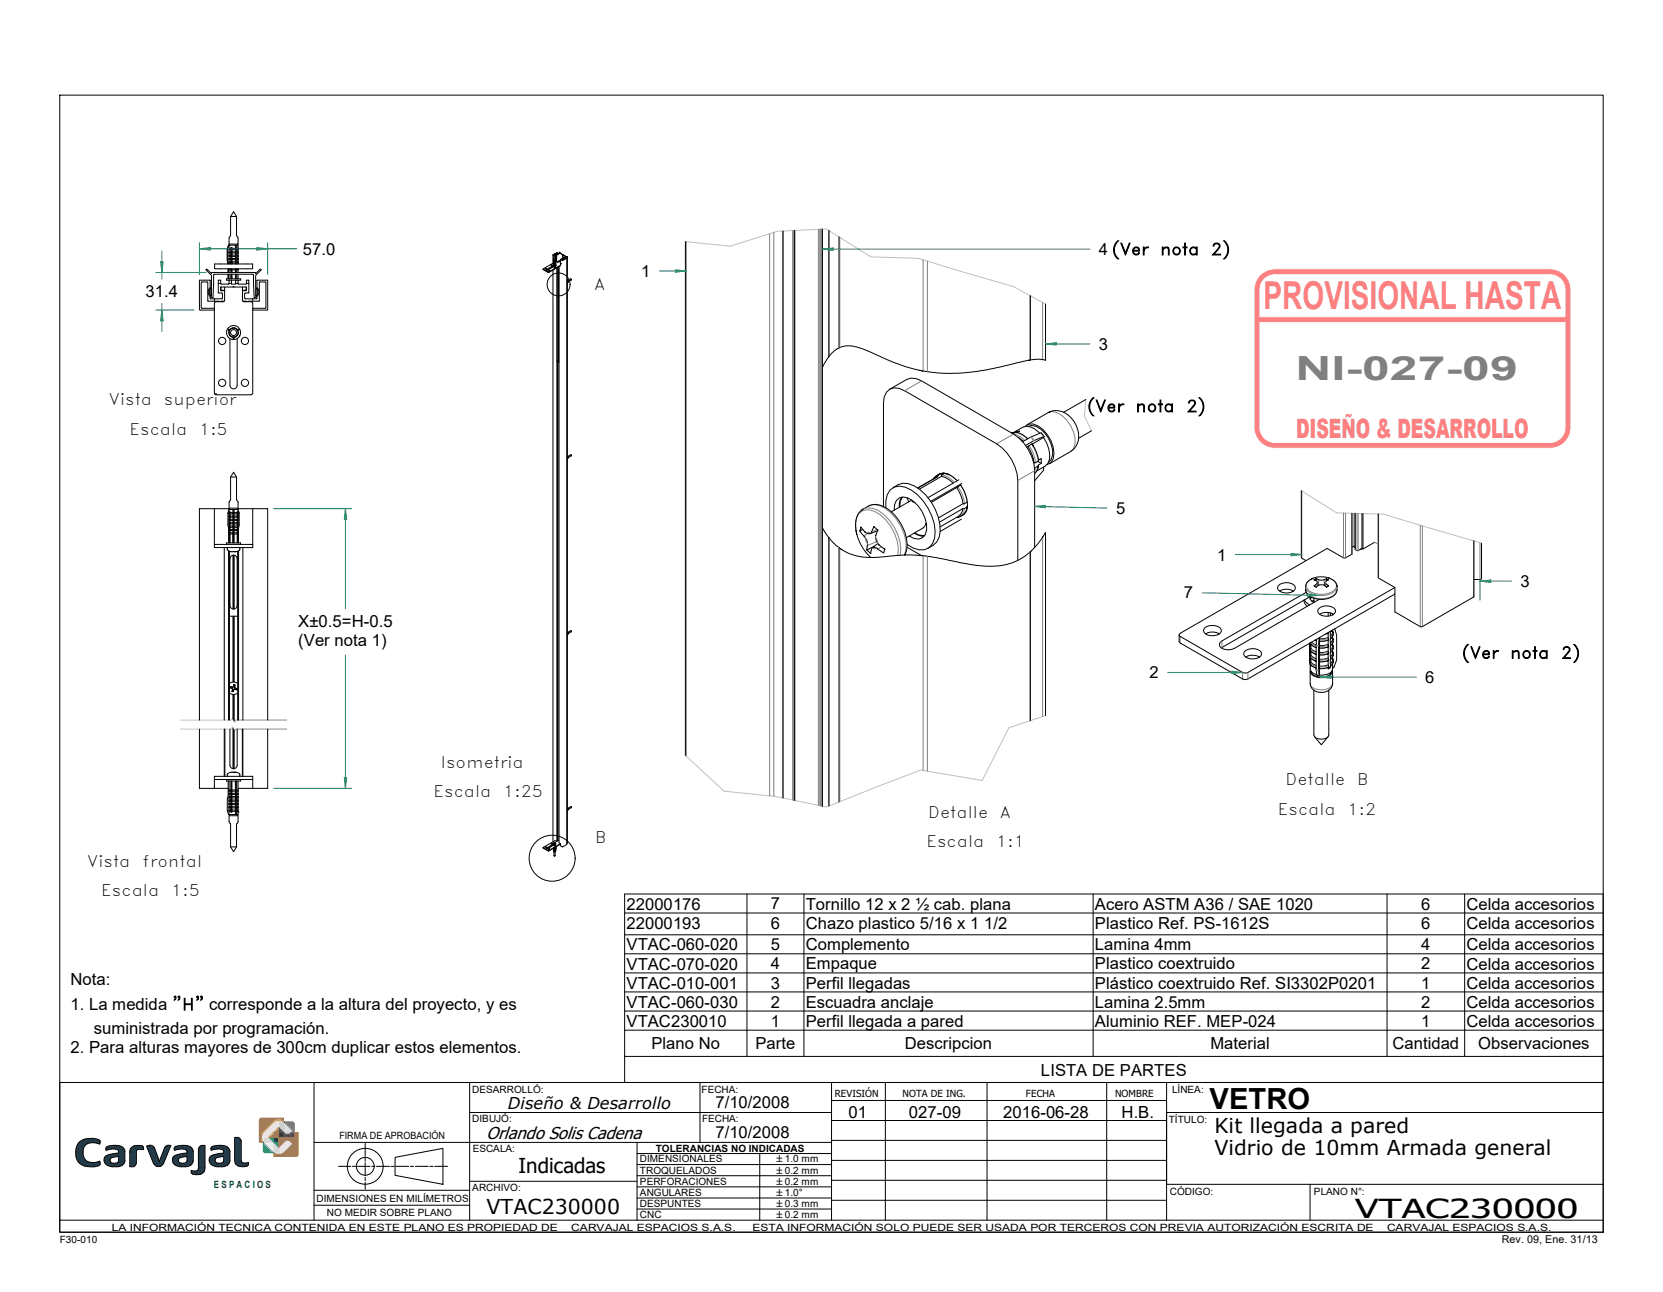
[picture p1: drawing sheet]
<svg xmlns="http://www.w3.org/2000/svg" width="278mm" height="216mm" viewBox="0 0 278 216" stroke-linecap="round" stroke-linejoin="round" font-family="sans-serif">
<defs><g id="words">
<text font-size="6.4" fill="#ff8080" x="211.2" y="51.7">PROVISIONAL HASTA</text>
<text font-size="5.6" fill="#808080" x="216.5" y="63.5">NI-027-09</text>
<text font-size="4.9" x="202.2" y="185.3">VETRO</text>
<text font-size="4.5" fill="#ff8080" x="216.7" y="73.3">DISEÑO &amp; DESARROLLO</text>
<text font-size="4.4" x="226.5" y="203.5">VTAC230000</text>
<g font-size="3.4">
<text x="203" y="189.3">Kit llegada a pared</text>
<text x="86.7" y="196">Indicadas</text>
<text x="203" y="193">Vidrio de 10mm Armada general</text>
<text x="81.3" y="202.9">VTAC230000</text>
</g>
<text font-size="2.9" x="81.3" y="190.3">Orlando Solis Cadena</text>
<g font-size="2.8">
<text x="50.6" y="42.6">57.0</text>
<text x="107.2" y="46.3">1</text>
<text x="183.7" y="42.6">4 (Ver</text>
<text x="24.3" y="49.7">31.4</text>
<text x="183.7" y="58.5">3</text>
<text x="186.6" y="85.9">5</text>
<text x="203.5" y="93.7">1</text>
<text x="197.9" y="100">7</text>
<text x="254.2" y="98.1">3</text>
<text x="49.8" y="104.7">X±0.5=H-0.5</text>
<text x="49.8" y="107.9">(Ver nota 1)</text>
<text x="192.2" y="113.4">2</text>
<text x="238.3" y="114.2">6</text>
<text x="104.7" y="152">22000176</text>
<text x="104.7" y="155.2">22000193</text>
<text x="128.8" y="152">7</text>
<text x="128.8" y="155.2">6</text>
<text x="134.7" y="152">Tornillo 12 x 2 ½ cab. plana</text>
<text x="134.7" y="155.2">Chazo plastico 5/16 x 1</text>
<text x="164.5" y="155.2">1/2</text>
<text x="183" y="152">Acero ASTM A36 / SAE 1020</text>
<text x="183" y="155.2">Plastico Ref. PS-1612S</text>
<text x="237.6" y="152">6</text>
<text x="237.6" y="155.2">6</text>
<text x="245.1" y="152">Celda accesorios</text>
<text x="245.1" y="155.2">Celda accesorios</text>
<text x="104.7" y="158.8">VTAC-060-020</text>
<text x="128.8" y="158.8">5</text>
<text x="128.8" y="162">4</text>
<text x="134.7" y="158.8">Complemento</text>
<text x="134.7" y="162">Empaque</text>
<text x="183" y="158.8">Lamina 4mm</text>
<text x="183" y="162">Plastico coextruido</text>
<text x="237.6" y="158.8">4</text>
<text x="237.6" y="162">2</text>
<text x="245.1" y="158.8">Celda accesorios</text>
<text x="11.8" y="164.7">Nota:</text>
<text x="104.7" y="162">VTAC-070-020</text>
<text x="104.7" y="165.2">VTAC-010-001</text>
<text x="128.8" y="165.2">3</text>
<text x="134.7" y="165.2">Perfil llegadas</text>
<text x="183" y="165.2">Plástico coextruido Ref. SI3302P0201</text>
<text x="237.6" y="165.2">1</text>
<text x="245.1" y="162">Celda accesorios</text>
<text x="245.1" y="165.2">Celda accesorios</text>
<text x="11.8" y="168.8">1. La medida &quot;H&quot; corresponde a la altura del proyecto, y es</text>
<text x="15.7" y="172.7">suministrada por programación.</text>
<text x="104.7" y="168.4">VTAC-060-030</text>
<text x="104.7" y="171.6">VTAC230010</text>
<text x="128.8" y="168.4">2</text>
<text x="128.8" y="171.6">1</text>
<text x="134.7" y="168.4">Escuadra anclaje</text>
<text x="134.7" y="171.6">Perfil llegada a pared</text>
<text x="183" y="168.4">Lamina 2.5mm</text>
<text x="183" y="171.6">Aluminio REF. MEP-024</text>
<text x="237.6" y="168.4">2</text>
<text x="237.6" y="171.6">1</text>
<text x="245.1" y="168.4">Celda accesorios</text>
<text x="245.1" y="171.6">Celda accesorios</text>
<text x="11.8" y="175.9">2. Para alturas mayores de 300cm duplicar estos elementos.</text>
<text x="108.9" y="175.3">Plano No</text>
<text x="126.3" y="175.3">Parte</text>
<text x="151.3" y="175.3">Descripcion</text>
<text x="174" y="179.7">LISTA DE PARTES</text>
<text x="202.3" y="175.3">Material</text>
<text x="232.7" y="175.3">Cantidad</text>
<text x="247.1" y="175.3">Observaciones</text>
<text x="119.6" y="185.2">7/10/2008</text>
<text x="119.6" y="190.2">7/10/2008</text>
<text x="141.8" y="186.9">01</text>
<text x="151.9" y="186.9">027-09</text>
<text x="167.7" y="186.9">2016-06-28</text>
<text x="187.5" y="186.9">H.B.</text>
</g>
<text font-size="2.7" x="84.9" y="185.3">Diseño &amp; Desarrollo</text>
<g font-size="2.6">
<text x="193.9" y="42.6">nota</text>
<text x="202.4" y="42.6">2)</text>
<text x="99.3" y="48.5">A</text>
<text x="18.2" y="67.7">Vista</text>
<text x="27.4" y="67.7">superior</text>
<text x="181.8" y="68.8">(Ver</text>
<text x="189.8" y="68.8">nota</text>
<text x="198.3" y="68.8">2)</text>
<text x="21.6" y="72.6">Escala</text>
<text x="33.3" y="72.6">1:5</text>
<text x="244.4" y="110">(Ver</text>
<text x="252.4" y="110">nota</text>
<text x="260.9" y="110">2)</text>
<text x="73.7" y="128.4">Isometria</text>
<text x="214.9" y="131.2">Detalle</text>
<text x="226.9" y="131.2">B</text>
<text x="72.5" y="133.3">Escala</text>
<text x="84.1" y="133.3">1:25</text>
<text x="155.2" y="136.6">Detalle</text>
<text x="167.2" y="136.6">A</text>
<text x="213.6" y="136.1">Escala</text>
<text x="225.3" y="136.1">1:2</text>
<text x="99.5" y="140.9">B</text>
<text x="154.9" y="141.5">Escala</text>
<text x="166.5" y="141.5">1:1</text>
<text x="14.6" y="144.8">Vista</text>
<text x="16.9" y="149.7">Escala</text>
<text x="23.8" y="144.8">frontal</text>
<text x="28.6" y="149.7">1:5</text>
</g>
<text font-size="1.8" x="251" y="207.8">Rev. 09, Ene. 31/13</text>
<g font-size="1.7">
<text x="79" y="182.6">DESARROLLÓ:</text>
<text x="117.3" y="182.6">FECHA:</text>
<text x="195.9" y="182.6">LÍNEA:</text>
<text x="56.7" y="190.3">FIRMA DE APROBACIÓN</text>
<text x="79" y="187.6">DIBUJÓ:</text>
<text x="117.3" y="187.4">FECHA:</text>
<text x="195.4" y="187.6">TÍTULO:</text>
<text x="79" y="192.5">ESCALA:</text>
<text x="107" y="194.2">DIMENSIONALES</text>
<text x="107" y="196.2">TROQUELADOS</text>
<text x="109.6" y="192.4">TOLERANCIAS NO INDICADAS</text>
<text x="52.9" y="200.8">DIMENSIONES EN MILÍMETROS</text>
<text x="54.7" y="203.2">NO MEDIR SOBRE PLANO</text>
<text x="79" y="198.9">ARCHIVO:</text>
<text x="107" y="198.1">PERFORACIONES</text>
<text x="107" y="199.8">ANGULARES</text>
<text x="107" y="201.7">DESPUNTES</text>
<text x="107" y="203.5">CNC</text>
<text x="195.6" y="199.7">CÓDIGO:</text>
<text x="219.6" y="199.7">PLANO N°:</text>
<text x="10" y="207.7">F30-010</text>
<text x="18.7" y="205.6">LA INFORMACIÓN TECNICA CONTENIDA EN ESTE PLANO ES PROPIEDAD DE</text>
<text x="95.5" y="205.6">CARVAJAL ESPACIOS S.A.S.</text>
<text x="125.8" y="205.6">ESTA INFORMACIÓN SOLO PUEDE SER USADA POR TERCEROS CON PREVIA AUTORIZACIÓN ESCRITA DE</text>
<text x="231.9" y="205.6">CARVAJAL ESPACIOS S.A.S.</text>
</g>
<text font-size="1.7" fill="#003b5c" x="35.8" y="198.4">E S P A C I O S</text>
<g font-size="1.6">
<text x="139.6" y="183.3">REVISIÓN</text>
<text x="150.9" y="183.3">NOTA DE ING.</text>
<text x="171.5" y="183.3">FECHA</text>
<text x="186.4" y="183.3">NOMBRE</text>
<text x="129.8" y="194.2">±1.0 mm</text>
<text x="129.8" y="196.2">±0.2 mm</text>
<text x="129.8" y="198.1">±0.2 mm</text>
<text x="129.8" y="203.5">±0.2 mm</text>
<text x="129.8" y="201.7">±0.3 mm</text>
<text x="129.8" y="199.8">±1.0°</text>
</g>
</g></defs>
<!-- layer: Visible Edges(ISO) -->
<g fill="none" stroke="#000" stroke-width=".17">
<path d="M38.5 39.4v-3.2h1v3.2l.3 .4v1h-1.5v-1M38.5 36.2l.6-.8 .4 .8M38.6 39.4l-.3 .4M130.9 38.6v94.7M132.8 38.5v95.3M137.5 38.3v96.4M138.6 38.5v21.1l.8-.9 .7-.5M140.2 39.6v18.5M33.3 46.9v4.8M33.3 46.9h1.8M33.4 51.7l.1 .1M33.4 51.8h2.4"/>
<path d="M33.7 51.4l.1 .1M33.7 47.1h.9l.1 .1 .1 3.1M33.7 51.5h2.1M33.8 47.1l-.1 .1-.1 4.2M34.8 50.3l1.8 .1M35 48.1a.93 .93 0 0 0-.2 1 .93 .93 0 0 0 .8 .6l.1-3.8 3.4-.1 3.2 .1 .2 3.8a.87 .87 0 0 0 .8-.6 .87 .87 0 0 0-.3-1h-.1v.2M35.1 46.9v3M35.7 47.4h.1M35.8 49.9v.4M35.8 50.7v15M35.9 44.1h6.3v.8h-6.3zM36.5 46.9h.4"/>
<path d="M36.5 46.9v2M36.5 47.3h.4M36.5 48.9l.1 .1M36.6 49l.6 .1M36.9 46.9v.6h1.3l.1-.6M36.9 48h2l.2-.1v.1h2v.5h-.6M36.9 48v.5h.6M36.9 48v.6h.6M37.2 49.8l-.1 .1h-2M37.2 50.3l-.3 .1M37.2 50.3v.1M37.2 49.1v.7"/>
<path d="M37.5 50.2l-.2 .2h-1.2l-.2 .3M37.5 48v2.3M37.9 46.6h2.3v.2h-2.3zM38.1 44.9v.6M38.1 45.8v.8M38.2 55l.2 .1v.2l-.3-.2zM38.2 41l-.2 .6v2l.1 .5M38.2 41h1.6v.5h-.2M38.2 41h.1M38.3 41.6h.1M38.3 42.3h.1M38.3 43.4h.1"/>
<path d="M38.3 44.9v.2M38.3 41.5h.3v-.1h.2v.1M38.3 41.7h.3M38.3 41v.7M38.3 42.1h.3M38.3 42.1v.5M38.3 42.3h.3M38.3 42.6h.3M38.3 42.6v.2M38.3 42.8h.3M38.3 43.2h.3M38.3 43.2v.1"/>
<path d="M38.3 43.4h.3M38.3 43.8h.3M38.3 43.8v.2M38.3 44h.3M38.3 45.1h.3M38.3 41.7v.4M38.3 42.8v.4M38.3 43.4v.4M38.3 44v.1M38.3 45.1v.4M38.3 45.8v.8M38.3 47.3h.4"/>
<path d="M38.3 55.3v.6M38.3 55.9l.1 .2M38.3 46.8v.1M38.4 55.9h-.1M38.4 40.8v.2M38.4 56.1l.6 .3M38.4 56h.1M38.4 56.6v7.8M38.5 56h-.1M38.6 41.6v.1M38.6 42.3h.1M38.6 43.4h.1"/>
<path d="M38.6 44.9v.2M38.6 41.6h.1M38.6 42.1v.5M38.6 42.6v.2M38.6 43.2v.1M38.6 43.8v.2M38.6 41.7v.4M38.6 42.8v.4M38.6 43.4v.4M38.6 44v.1M38.6 45.1v.4M38.6 45.8v.8"/>
<path d="M38.6 46.8l.1 .1M38.7 46.9v.6h.6M38.7 41.4v2.7M38.7 44.9v.6M38.7 45.8v.8M38.8 44.9v.2M38.8 41.5v.2M38.8 41.7h.5M38.8 41.5h.5M38.8 42.1v.2M38.8 42.3h.5M38.8 42.1h.5"/>
<path d="M38.8 42.6v.2M38.8 42.8h.5M38.8 42.6h.5M38.8 43.2v.2M38.8 43.4h.5M38.8 43.2h.5M38.8 43.8v.2M38.8 44h.5M38.8 43.8h.5M38.8 45.1h.5M38.8 41.7v.4M38.8 42.3v.3"/>
<path d="M38.8 42.8v.4M38.8 43.4v.4M38.8 44v.1M38.8 45.1v.4M38.8 45.8v.8M38.9 54.8h.1M38.9 54.8l-.5 .3M38.9 54.8h.4l.4 .3M38.9 48h.2M39 56.3h.1v.3h-.1zM39.1 54.8h.1M39.3 41l.1 .7"/>
<path d="M39.3 41.5h.1M39.3 42.1v.5M39.3 42.6l.1 .2M39.3 43.2l.1 .2M39.3 43.8l.1 .2M39.3 41.7v.4M39.3 42.8v.4M39.3 43.4v.4M39.3 44v.1M39.3 45.1v.4M39.3 45.8v.8M39.4 42.2h.1"/>
<path d="M39.4 44.9v.2M39.4 46.9l-.1 .6M39.4 41l.1 .6-.1 2.5M39.4 47.3h.4M39.4 44.9v.6M39.4 45.8v.8M39.4 46.8v.1M39.5 41l.1 .6v2.5M39.6 45.1h.2M39.6 44.9v.6M39.6 45.8v.8M39.6 44h.2"/>
<path d="M39.6 43.8h.2M39.7 56h.1M39.6 55.1l.3-.1 .1 .1-.3 .1zM39.6 41.7h.2M39.6 42.1h.2M39.6 42.3h.2M39.6 42.6h.2M39.6 42.8h.2M39.6 43.2h.2M39.6 43.4h.2M39.6 56.6v7.8M39.7 56l-.6 .4"/>
<path d="M39.7 40.8v.2M39.7 46.8l.1 .1M39.8 55.9l-.1 .1M39.8 55.2v.6M39.8 46.9v.6h1.3M39.8 41.5v.2M39.8 42.1v.2M39.8 42.6v.2M39.8 43.2v.1M39.8 43.8v.2M39.8 41.7v.4M39.8 42.3v.3"/>
<path d="M39.8 42.8v.4M39.8 43.4v.4M39.8 44v.1M39.8 45.1v.4M39.8 45.8v.8M39.8 43.4h.1M39.8 44.9v.2M40.5 48l.1 2.3M40.6 50.2l.2 .2h1.2l.2 .3M40.6 48.6h.5M40.6 48.6h.1M40.9 50.4h.3"/>
<path d="M40.9 49.8l.1 .1h1.9M41.1 48v.6M41.2 46.9l-.1 .6M41.2 47.3h.4M41.2 46.9h.4M41.6 48.9l-.7 .1v.8M41.6 46.9v2M42.2 49.9v.4M42.2 50.7v15M42.4 47.4h.1M42.7 45.5h-7.3l-.1 .2-.7-.7h-.1v.1l.8 .9v3.5a1.05 1.05 0 0 1-.1-1.4h-.2M42.9 46.9v3"/>
<path d="M43.4 47.1h.9l.1 .1M43.4 47.1l-.1 .1v3.1l-1.8 .1M43.5 45l-.8 .7-.1-.2M43.5 45h.1v.1l-.9 .9v3.5a.84 .84 0 0 0 .2-1.2M44.4 51.4l-.1 .1h-2.1M44.4 47.2v4.2M44.7 46.8v.1M44.7 46.8l-1.8 .1M44.7 46.9v4.8M44.7 51.7v.1h-2.5M90.8 45v.1M90.8 45h.1"/>
<path d="M91.1 44.9h.2M91.7 45.2h.2zM91.7 45.3h.2M92.1 44.3h.3l-.2 .1zM92.1 44.4h.2M92.4 45.1l.1 95.5M92.4 42.6h.1M92.4 42.6l.2 .1M92.4 42.6l.2-.1v.7M92.4 42.6v1.4M92.4 44.5v.1M92.5 44.3l.1 .2 .3-.2"/>
<path d="M92.5 44.4l-1.2 .7h.2l1.1-.6M92.5 44.5v.1M92.5 42.6h.1M92.5 42.6l.1 .1M92.5 44.4l-1.1 .7M92.5 43.5h.1M92.5 43.6h.1M92.5 44h.1M92.5 43.9h.1M92.5 44l.1 .1M92.5 44.3l.1 .1M92.5 44.2a.18 .18 0 0 0 .2 .3 .18 .18 0 0 0 .2-.3"/>
<path d="M92.5 43.7h.1M92.5 43.8h.1M92.5 43.9l.1 .2M92.5 43.9l-1.7 1.1M92.5 44.3h.1M92.5 43.4v.1M92.5 44.1v.2M92.6 43.5v.9M92.6 43.5h.1M92.6 43.4v.1M92.6 43.4l.1 .1 .1-.1M92.6 44.3h.1"/>
<path d="M92.6 44h.1M92.6 44.4h.1M92.6 43.6h.1M92.6 43.7h.1M92.6 43.8h.1M92.6 43.9h.1M92.6 43.9l.1 .1M92.6 44.1h.1M92.6 43.5v.1M92.6 44.2h.1M92.6 44.4l.2-.1v.1M92.6 44l.1 .1"/>
<path d="M92.6 42.6h-.1M92.6 43.6v.8M92.7 44.7h.2M92.7 42.4l.1 .1-.1 .1-.1-.1zM92.7 43.6h.1M92.7 43.7h.1M92.7 43.8h.1M92.7 43.9h.1M92.7 44h.1M92.7 44.1h.1M92.7 44.2h.1M92.8 43.6h.1"/>
<path d="M92.8 43.7h.1M92.8 43.9h.1M92.8 44h.1M92.8 44l.1-.1-.1 .1M92.8 43.6v.8M92.8 43.8h.1M92.8 44.1h.1M92.8 42.5l.3-.2h.2l-.5 .3M92.8 43.1v.4l-.2-.1v-.3M92.8 44.4h.1M92.8 42.8h.1M92.8 42.5v.7"/>
<path d="M92.8 42.6h.1M92.8 43.8v.1M92.8 43.8l.1 .2M92.8 43.4h.1M92.8 43.4l-.2 .1M92.8 44.1v.1M92.8 42.6v.6M92.8 43.4v.1M92.8 42.6l.2 .1M92.9 43.5l-.1 .1M92.9 43.6l-.3 .1M92.9 43.7l-.3 .1"/>
<path d="M92.9 44h-.3M92.9 43.4v1l-.1-.3M92.9 43.4h.1M92.9 43.4v1M92.9 43.5v.1M92.9 43.6h.1M92.9 43.7h.1M92.9 44h.1M92.9 43.9v.1M92.9 42.6h.1M92.9 42.6l.1 .1M93 42.6l.5-.3 .1-.2v.2l1 .6"/>
<path d="M93 42.6v.1M93 42.7v1M93.1 44.7v95.8l-.1 .1-.2-.1-2 1.1M93.1 42.2h.1M93.1 42.2l.3 .2M93.1 42.2l-.4 .2M93.2 44.7v95.8M93.2 42.5h.1M93.3 43.7v.1M93.3 44.6v15.7h-.2M93.4 43.7h.1M93.4 42.4h.1"/>
<path d="M93.4 44.6l.1 16M93.4 42.4l-.5 .2M93.4 43.7l-.2 .1-.3-.1M93.4 43.7l.3 .1M93.5 44.5v96.4l.2 .1v.3l.3 .2M93.5 43.7h.1M93.5 43.7h-.1M93.5 43.7l.2 .1M93.6 43.6h.1M93.6 43.6l-.3 .1M93.6 43.6l.1 .1M93.6 42.3l-.6 .3"/>
<path d="M93.6 42.3h.1M93.6 42.3l.5 .3v.6M93.7 44v.1M93.7 44.1h.1M93.7 44h.1M93.7 44.3l-2 1.2-.9-.5M93.7 43.3l.3 .2M93.9 43.2l.2 .1 .4-.2h.2l-.7 .4M94 43.5l-.3-.2v1.1l-2 1.2-.9-.5M94 43.5h.1M94 43.2h.1M94 43.2h-.1v.2"/>
<path d="M94.1 42.6h.1M94.1 42.6v.5M94.1 42.6l.4 .3M94.5 43h.1M94.5 43l-.5 .2M94.5 43l.2 .1M94.5 42.9h.1M94.5 42.9l-.5 .3M94.6 43.1v-.2l-.6 .3M94.6 42.9h.2h-.2M94.6 42.9h.1M94.7 43.1h.1"/>
<path d="M94.7 43.1v98l-.7 .4M94.7 43.1l-.7 .4M94.8 42.9v98h-.1M94.9 46.9l.2 .2-.2 .1-.1-.2v.2v-.1M95.4 46.6l.1 .2-.4 .2M95.4 46.6l-.4 .3M95.4 46.6h.1v.2M114.6 40.4v85.8M138.5 59.6h.1l-1.1 1.8M140.2 58.1h.1a3.7 3.7 0 0 1 3.2 0l2.7 1.1a33.3 33.3 0 0 0 8.1 2.8l-.5-.1M140.2 58.1v.1M172.2 49.4v10.8"/>
<path d="M174.8 50.8v9.4l-.5-.1M35.9 65.7l.2 .3M36.1 66h5.9M38.4 64.4a.6 .6 0 0 0 .6 .6 .6 .6 0 0 0 .6-.6M38.5 79.7l.6-.8 .4 .8v3.9l.3 .3M38.5 79.7v3.9M38.5 79.7h1M42.2 65.7l-.2 .3M93.2 60.3v80.2l.1-80.2M94.8 76.5v.1M94.8 76.4l.1 .2zM94.8 76.3h.1"/>
<path d="M94.9 76.3l.2 .1-.2 .2M95.4 76l.1 .2-.4 .2M95.4 76l-.4 .3M95.4 76h.1v.2M148.7 65l2.9-1.6 .7-.2 .8 .1 1 .3 15.3 8.9a7.9 7.9 0 0 1 3.6 6.2v12.8M154.3 62l.7 .1M156.4 79.6l.1-.1-.5 .6M156.6 79.5a1.95 1.95 0 0 1 2.7 .2l.7 .6M156.8 79.7l-.3 .1M156.8 79.7l-3.4 1.8M157 79.3l-.5 .2M157.3 79.1l-.3 .2 .1-.1"/>
<path d="M157.4 79.6l-3.7 2.1M157.7 79l-.3 .2M157.8 79.1l-.3 .1-.2-.1-.5 .4v.2M157.9 79.1l-.5 .3v.2a3.8 3.8 0 0 1 1.9 1.1M158.2 79.1h.1M158.3 79.2l-.4-.1 .8 .2M169.2 72.3h-.1M169.3 72.3l1.7-.9a2.59 2.59 0 0 1 2.8 1M169.8 72.2l-.4 .3M169.8 72.1l-.5 .3-.2-.1M169.9 72.2l-.1-.1h.7l-.4 .2M170.1 72.3l-.3-.1a3.5 3.5 0 0 1 2 1.1"/>
<path d="M170.2 73.1l.9 .6M171.3 71.2l.6-.3a3.3 3.3 0 0 1 3.2 1.8 4.8 4.8 0 0 1 .9 4l-.4 .6-.6 .3M171.9 71.2a2.49 2.49 0 0 1 2.8 1.2 5.2 5.2 0 0 1 1.3 3.7l-.3 .7-.4 .4M172 60.2h.2l-7.8 1.7a30.2 30.2 0 0 1-9.4 .2M172.2 60.2h.1M172.5 74.2l-.9 .5M172.7 74.5l-.2-.3a5.8 5.8 0 0 1 1.1 2.8l-.5 .3h-.3a6.1 6.1 0 0 0-1-2.7M172.8 77.3h.1M173.5 77.1l.6 .3M173.5 78.2l.1-.4a2.09 2.09 0 0 1-.6 1.3M173.6 76.9l.5-.3v.8l-.6 .3v.2l-.5 .2M174.2 60.1h.1l-1.1-.1-1 .2"/>
<path d="M174.4 78.1v.5l-1.4 1.7M174.4 73.1a5.2 5.2 0 0 1 1 3.7l-.2 .7-.5 .4-1.4 .8M174.4 73.1l.1-.2-1.7 .7-1.4 .8M174.4 73.1l-1.8 1.1M174.5 72.9l-.5-.6-1.7 .7-1.4 .8M175.2 69l-3.5 2M175.6 68.8l-.4 .2a3.4 3.4 0 0 1 4.3 1.4 3.7 3.7 0 0 1-.2 4.8l-3.9 2.3M181.5 66.8l-3.7 2.1M182.5 72l-2.2 1.2M35.8 85v6M37.5 91.5v28.8M37.9 91v-.3h2.3v.3"/>
<path d="M38.1 91.5l-.1 .4 .5 .2M38.2 92.1v28.2M38.2 85.7v.1M38.2 86.3v.1M38.2 86.8v.2M38.2 87.4v.1M38.2 87.9v.2M38.2 88.5v.1M38.2 89.1v.1M38.3 85.8v.1M38.3 86.4h.1M38.3 86.9v.1"/>
<path d="M38.3 87.5h.1M38.3 88.1h.1M38.3 88.6v.1M38.3 89.2h.1M38.3 85.1a4.5 4.5 0 0 0-.1 3.2v2.4M38.3 85.7h.1M38.3 86.2h.1M38.3 86.8h.1M38.3 87.4h.1M38.3 87.5l.1 .4M38.3 88.5h.1M38.3 88.7h.1"/>
<path d="M38.3 89h.1M38.3 83.9v1h1.5v-1M38.3 85.1v.6M38.3 86.4v.4M38.3 88.7v.3M38.3 89.2v1.5M38.3 85.1h1.5M38.3 86.2v.1M38.3 87.9v.1M38.3 89v.1M38.4 85.7v.2M38.4 85.9l-.1 .3"/>
<path d="M38.4 86.2v.2M38.4 86.8v.2M38.4 87l-.1 .4M38.4 87.4v.1M38.4 87.9v.2M38.4 88.1l-.1 .4M38.4 88.5v.2M38.4 89v.2M38.4 85h-5.1v35.3M38.4 84.9v.2M38.4 85.7v-.2l.1 .2M38.4 85.9v.3"/>
<path d="M38.4 86.4v.4M38.4 87v.4M38.4 87.5v.4M38.4 88.1v.4M38.4 88.7v.3M38.4 89.2v1.5M38.4 92.1v28.2M38.5 92.2h.6M38.5 92.2h.1M38.5 85.7v.2M38.5 85.9h.5M38.5 85.7h.5"/>
<path d="M38.5 86.2v.2M38.5 86.4h.5M38.5 86.2h.5M38.5 86.8v.2M38.5 87h.5M38.5 86.8h.5M38.5 87.4v.1M38.5 87.5h.5M38.5 87.4h.5M38.5 87.9v.2M38.5 88.1h.5M38.5 87.9h.5"/>
<path d="M38.5 88.5v.2M38.5 88.7h.5M38.5 88.5h.5M38.5 89h.5M38.5 89v.2M38.5 89.2h.5M38.5 85.9v.3M38.5 86.4v.4M38.5 87v.4M38.5 87.5v.4M38.5 88.1v.4M38.5 88.7v.3"/>
<path d="M38.5 89.2v1.5M38.6 83.6l-.3 .3M38.6 93a.6 .6 0 0 1 .7-.2 .6 .6 0 0 1 .3 .6v7.8a.6 .6 0 0 1-.6 .6 .6 .6 0 0 1-.6-.6v-7.8zM38.9 92.8v9M39 85.1v5.6v-1.5M39 85.1h.1M39 85.7v.2M39 86.2v.2M39 86.8v.2M39 87.4v.1M39 87.9v.2M39 88.5v.2"/>
<path d="M39 89v.2M39 85.1v.6M39 85.9v.3M39 86.4v.4M39 87v.4M39 87.5v.4M39 88.1v.4M39 88.7v.3M39 88.3h.1M39.1 92.8v9M39.1 92.2h.1M39.1 85.1v5.6"/>
<path d="M39.1 85.7h.5M39.1 85.9h.5M39.1 86.2h.5M39.1 86.4h.5M39.1 86.8h.5M39.1 87h.5M39.1 87.4h.5M39.1 87.5h.5M39.1 87.9h.5M39.1 88.1h.5M39.1 88.5h.5M39.1 88.7h.5"/>
<path d="M39.1 89h.5M39.1 89.2h.5M39.6 92.2h.1M39.6 92.2h-.4M39.6 85.7v.2M39.6 86.2v.2M39.6 86.8v.2M39.6 87.4v.1M39.6 87.9v.2M39.6 88.5v.2M39.6 89v.2M39.6 85.7v-.2l.2 .2"/>
<path d="M39.6 85.9v.3M39.6 86.4v.4M39.6 87v.4M39.6 87.5v.4M39.6 88.1v.4M39.6 88.7v.3M39.6 89.2v1.5M39.7 85h5v35.3M39.7 84.9v.2M39.7 92.1v28.2M39.8 85.7v.1M39.8 86.2v.2"/>
<path d="M39.8 86.8v.2M39.8 87.4v.1M39.8 87.9h.1M39.8 88.5v.2M39.8 89v.2M39.8 85.9v.3M39.8 87v.4M39.8 88.1v.4M39.8 86.4v.4M39.8 87.5v.4M39.8 88.7v.3M39.8 89.2v1.5"/>
<path d="M39.8 85.7h.1M39.8 86.4h.1M39.8 86.2h.1M39.8 86.8h.1M39.8 87.5h.1M39.8 87.4h.1M39.8 88.7h.1M39.8 88.5h.1M39.8 89h.1M39.8 89.2h.1M39.8 85.8v.1M39.8 87h.1"/>
<path d="M39.8 88.1h.1M39.8 87.9v.2M39.8 87.9v.1M39.8 85.7v.2M39.8 85.1a4.5 4.5 0 0 1 .1 3.2v2.4M39.8 85.1v.6M39.8 86.9v.1M39.9 92.1v28.2M40 91.5l.1 .4M40.1 91.9l-.5 .2M40.6 91.5v28.8M42.2 85v6.5h-6.4v-.5h6.4"/>
<path d="M137.5 88.3v-.1l1.1 1.7v44.8M138.6 90v-.1l1.6 1.6M140.2 91.5l.2 .1M140.2 91.5v42.5M140.7 91.8l-.3-.2a10.7 10.7 0 0 0 7.9 1.4h.2a24.5 24.5 0 0 1 5.8-.1M143.2 89.3l-.1-.7a7.9 7.9 0 0 0 2.5 4.6M143.8 88.8l.8 .9a1.53 1.53 0 0 1 .4 1.3v.2M143.9 88.1l-.2 .6 .5-.2M143.9 88.1l.9 1 .5 .1 .4-.3M144.1 85.2l.2-.1a2.88 2.88 0 0 0-1.3 3l.1 .5M144.3 85.1a3 3 0 0 1 3.1-.6 7.6 7.6 0 0 1 4.2 7.3l-.3 1 .1-.3M145 91.2l-.1 .7 1.3-.7"/>
<path d="M146.1 88l-.4 .9M146.1 88l.6 .6M146.4 89.5l-.1 .2a1.5 1.5 0 0 0 .5 1.2l1.1 .8M146.5 91.6l-.4-.2-.3 .2-.2 .6a.15 .15 0 0 1-.1 .2 .15 .15 0 0 1-.2-.1l-.4-.4M146.6 91.6l.1 .1M146.7 88.7l-1.3 .5M146.7 90.8l-.9 .7M146.7 88.6l-.3 .9M146.8 91.8l.9 .6M147.7 84.6v-17.3a2.14 2.14 0 0 1 2.6-2.4l.9 .4 15.4 8.9a7.9 7.9 0 0 1 3.5 6.1v13.3M147.9 91.8l-.2 .6M148.1 84.9a3.1 3.1 0 0 1 1.4-3.5 3.9 3.9 0 0 1 3.9 1.3 8.7 8.7 0 0 1 2.8 7.2 2.32 2.32 0 0 1-3.5 1.7l-1.1-.6"/>
<path d="M149.3 81.5a2.88 2.88 0 0 1 3.5-.3 8.9 8.9 0 0 1 4.4 7.6 2.95 2.95 0 0 1-2.1 2.8M149.5 85.3a1.69 1.69 0 0 1 .5-1.8 1.69 1.69 0 0 1 1.8-.3 5.8 5.8 0 0 1 3.1 5.3 1.52 1.52 0 0 1-2.1 1.5l-.8-.4M150.4 84.5l-.1-.3v.6M150.4 84.5v.2M150.6 83.4l-.1 .1M150.7 83.1l-.4 1.1M150.9 83.1l-.4 .6-.1 .8M151.6 83.2l.3 .7 .5-.3 .1 .2 .5 .2M151.6 91.4l2.4 1.4M151.9 83.9l-2.9 1.6M152.8 89.1l1.3 .5M152.9 89l.7 .4 .7 .1"/>
<path d="M154.1 89.5l.4 .1M154.1 89.5h.2M154.2 92.9h.1M154.3 92.9l.7 .1M154.3 89.5h.3M154.6 89.5h-.3M154.8 87.5l-.5 .7-2.8 1.7M154.8 87.5l.1 .1M154.9 87.5h-.1M155.3 93h-.3l5.2 1a17.4 17.4 0 0 0 8.7 .1l1.5-.6 1.8-1.3v28.2M159.9 86.4l.1 .1M159.9 81.5a7.5 7.5 0 0 1 1.1 2.7l.7-.3"/>
<path d="M159.9 81.5l.7-.5a5.2 5.2 0 0 1 1 4.3l-.4 .7-.7 .3M159.9 81.5l-4.2 2.4M160.3 80.2l-5.2 3M160.7 86.8l-3.5 2M160.8 80.8l-5.2 3M161 84.2l-4.1 2.3M161 85l-3.9 2.2M161.5 85.5l-.1 .1M161.6 84.7l-.4 .3h-.2a2.1 2.1 0 0 1-.8 1.3l-3 1.7M161.7 84.9v-.2a2.07 2.07 0 0 1-1.7 1.8l.3-.1M161.7 84.5v.2M174.3 89.8l-.9 1.2-1.2 1.2 .1-.1"/>
<path d="M174.3 89.7l.5-.7v30.6M213.7 97.9a2.02 2.02 0 0 1 2.8 .1 .83 .83 0 0 1-.8 1 2.02 2.02 0 0 1-2.1-.6v-.3zM213.9 98.8a2.19 2.19 0 0 1 2.3 0M217.5 82v11.2l.8 .5M218.4 99l-14.1 8.1-.5 .6a1.02 1.02 0 0 0 1.1 .9h.5l1-.3 14.2-8.2M219 99.7a.92 .92 0 0 0 .7 1l-.1-.3h-.4M219 99.7l-14.8 8.6M219.2 99.8v.1M219.2 99.8l-.2 .3M219.2 96.8l.3-.2a1.57 1.57 0 0 0-1.3 1.4v.5M219.6 100v.4M219.7 97.9l.3 .2"/>
<path d="M219.7 96.9l.5 .2 .1 .2-.2 .3M220 96.7l-.3 .2M220.1 97.6l-.4 .3M220.3 97.3v.6M221.3 97.8l-.7-.1-.6 .4M221.3 97.8l.4 .3M221.5 97.3l-.1 .6M221.7 97.1l-.2 .2 .1 .2 .5 .4-.3 .2M221.7 96.7l-.8 .3-.9-.3v.3M221.7 96.7l.4 .2-.4 .2M221.7 96.7v.3M222.1 96.6h.1a4.2 4.2 0 0 0-2.7 0"/>
<path d="M222.2 96.6a1.57 1.57 0 0 1 1.3 1.4v-.1M223.5 98a1.97 1.97 0 0 1-2.1 2.1 2.94 2.94 0 0 1-3.1-1.2l-.1-.4 .1 .2M226 85.8v6.8l-1.3 .7-2.9-1.6-24.5 14.1-.2 .4 10.6 6.2 .6 .1 24.9-14.3M226.2 91.3l.3 .2M226.5 85.8v6l.4 .2 .8-.4 .1 .1 2-1.1M226.5 91.3h-.2l-.3 .2M227.7 85.8v5.8M227.8 91.7l-.4 .1M227.8 85.8v5.9M230.4 85.9v10.6l2.8 1.7v4.1l4.2 2.4h.4l8.6-5v-9.3M233.2 99.3l-24.9 14.3-.6-.1-10.4-6.1-.2-.2v-1.1M247.6 90.8v5.9l-.2 .1h-1"/>
<path d="M38.4 103h1.3M38.4 115.8a1.05 1.05 0 0 0 1.3 0M38.4 114.2a1.05 1.05 0 0 1 1.3 0M38.5 114.9l.2 .1M38.5 114.7v.2M38.5 114.7l.3 .1M38.5 114.9a.38 .38 0 0 1 .4 .4M38.7 115l.2 .3-.1 .2M38.9 115.5l.1 .1M38.9 115.3l-.1 .2M38.9 103v11M38.9 116.1v4.1"/>
<path d="M39 115.3l-.1 .2M39 114.7l-.2 .1M39.1 103v11M39.1 116.1v4.2M39.1 114.4l.1 .1a.38 .38 0 0 1-.2 .3 .38 .38 0 0 1-.4 0M39.1 114.4l-.1 .3M39.1 114.4l.2 .1-.1 .3 .1 .2M39.1 116.1v4.4M39.2 114.5a.36 .36 0 0 0 .2 .6M39.3 114.5h-.1M39.3 115l.3 .1v.2M39.4 115.1h.1"/>
<path d="M39.6 115.3l-.1-.1a.36 .36 0 0 0-.5 .1M39.6 115.3l-.4-.1-.2 .4-.2-.1M39.6 115.1l-.1 .1M94.8 105.9v.1M94.8 105.7h.1M94.9 106l-.1-.2v.2M94.9 105.6l.2 .1-.2 .3M95.4 105.4l.1 .2M95.4 105.4l-.4 .3M95.4 105.4h.1v.2M95.5 105.6l-.4 .2M201.3 105a2.02 2.02 0 0 1 2.8 .2 .8 .8 0 0 1-.8 1 1.53 1.53 0 0 1-2.1-.9z"/>
<path d="M201.5 105.9a2.32 2.32 0 0 1 2.3 0M208 108.9a2.05 2.05 0 0 1 2.8 .1 .83 .83 0 0 1-.8 1 2 2 0 0 1-2.1-.5v-.3zM208.2 109.8a2.34 2.34 0 0 1 2.3 0M218 100.3a1.25 1.25 0 0 0 .5 1M218 100.2l.2 .4 .7 .5M218.9 107.5v2.1l.1 .4M218.9 108.4l.1 2.4M219 110.1v-.1l-.1 .7M219 108.9v-.1l-.1 .8M219 107.8v-.1l-.1 .8M219 107.4l-.1 1M219 110.8v1a1.24 1.24 0 0 0 1.1 1"/>
<path d="M219 110.8l.1 .6v-.3M219 112.2v2a1.94 1.94 0 0 0 2.9 1.3 1.54 1.54 0 0 0 .9-1.3l-.1 .2M219 112a1.04 1.04 0 0 0 1 1.1 2.26 2.26 0 0 0 2.7-.8v-.3M219.1 110.8a1 1 0 0 0 .9 .8h-.1M219.1 110.7l.9 .5M219.1 108.5a1 1 0 0 0 .9 .8h-.1M219.1 108.5v-.1l.9 .5M219.1 107.4a1.06 1.06 0 0 0 .9 .8h-.1M219.1 111.1h-.1M219.1 107.7v.7M219.1 108.8v.7M219.1 110v.7"/>
<path d="M219.2 112.2a1.82 1.82 0 0 0 2.2 .9 1.27 1.27 0 0 0 1.2-.9M219.2 107.3l.8 .5M219.6 115.3v7.5a1.52 1.52 0 0 0 2.4 .3l.1-7.8M219.8 107l.3 .1-.2-.1M220 110.1l-.9-.6v.1a1 1 0 0 0 .9 .9l-.1-.1M220.1 106.8l-.1 5.2 .1 .8 .4 .1M220.4 101.7a1.99 1.99 0 0 1 2.8 .2 .83 .83 0 0 1-.8 1 1.52 1.52 0 0 1-2.1-.9zM220.5 106.6l-.1 5.4 .1 .9 .1-.1M220.6 106.5v.2M220.6 107.2v.7M220.6 108.3v.7M220.6 109.5v.7"/>
<path d="M220.6 110.6v.7M220.6 111.7v1.1M220.6 102.7a2.19 2.19 0 0 1 2.3 0M221.8 105.9l.3-.1-.5 .2M221.9 111.6l.2-.1-.7 .2h-.8M221.9 110.4h.2l-.7 .2h-.8M221.9 109.3l.2-.1-.7 .2-.8 .1M221.9 108.2l.2-.1-.7 .2h-.8M221.9 107l.2-.1-.7 .2-.8 .1M222 102.3v.7M222 105.8v.7M222 107v.7"/>
<path d="M222 108.1v.7M222 109.2v.8M222 110.4v.7M222.1 111.5l-.1-.4-.7 .2h-.7v.4M222.1 110.4l-.1-.4-.7 .2h-.7v.4M222.1 109.2l-.1-.4-.7 .2h-.7v.5M222.1 108.1l-.1-.4-.7 .2h-.7v.4M222.1 106.9l-.1-.4-.7 .2h-.7v.5M222.1 105.7v.1M222.1 111.4l.3 .2M222.4 102.4v.5M222.4 105.5v.8"/>
<path d="M222.6 105.5l.1-.2-.3 .3M222.8 109.8a1.08 1.08 0 0 1-.4 1.1v.7l-.4 .2v-.3M222.8 110.1v.2v-.1M222.8 108.6a1.08 1.08 0 0 1-.4 1.2v1.1M222.8 108.9v.3v-.1M222.8 107.5a1.08 1.08 0 0 1-.4 1.1v1.1M222.8 107.8v.2v-.1M222.8 106.4a1.08 1.08 0 0 1-.4 1.1v1.1M222.8 106.7v.2v-.1M222.8 105.3a1.04 1.04 0 0 1-.4 1v1.2M222.8 105.5v.2M222.8 110.9v.9a1.78 1.78 0 0 1-2.2 1"/>
<path d="M222.8 102.6v.2M222.8 112.2v2M222.8 110.7v-.1l-.1 .4-.3 .3M222.8 109.5v-.1l-.1 .4-.3 .4M222.8 108.4v-.1l-.1 .4-.3 .3M222.8 107.3v-.2l-.1 .4-.3 .4M222.8 106.1v-.1l-.1 .4-.3 .3M222.8 105.7v.3M222.8 106.9v.2M222.8 108v.3M222.8 109.2v.2M222.8 110.3v.3"/>
<path d="M223.1 105.1l.3 1.1v4.1l-.4 1.2-.2 .1M33.3 121.8v9.9h2.5v-1.4M35.8 129.7h6.4v.6h-6.4zM35.8 131.7h2.3M37.5 121.8v7.9M37.6 121.8v7.9M37.9 130.3v.2h2.3v-.2M38 133.5v2M38 135.5l.2 .6h1.6v-.5M38.1 130.5v2.4l-.1 .6M38.3 135h.1M38.3 133.9h.3"/>
<path d="M38.3 133.2h.1M38.3 132.7h.3M38.3 132h.3M38.3 135.4h.3M38.3 135.4v.2M38.3 135.6h.3M38.3 134.8h.3M38.3 134.8v.2M38.3 135h.3M38.3 134.2h.3M38.3 134.2v.3M38.3 134.5h.3"/>
<path d="M38.3 133.7h.3M38.3 133.7v.5M38.3 133.1h.3M38.3 133.3h.3M38.3 132.6v.7M38.3 132.6h.3M38.3 132.2h.3M38.3 130.5v1.7M38.3 132.2v.4M38.3 133.3v.4M38.3 134.5v.3M38.3 135v.4"/>
<path d="M38.3 135.6v.5M38.3 137.3v-1h1.5v1M38.3 137.3l.3 .4M38.4 136.1v.2M38.4 127.9a.6 .6 0 0 0 .6 .6 .6 .6 0 0 0 .6-.6M38.4 121.8v6.1M38.5 137.7v3.8l.6 .8 .4-.8M38.6 135h.1M38.6 135.4v.2M38.6 134.8v.2M38.6 134.2v.3M38.6 133.7v.5"/>
<path d="M38.6 133.1v.2M38.6 132.6v.5M38.6 130.5v1.7M38.6 135.6v.1h.2v-.1M38.6 132.2v.4M38.6 133.3v.4M38.6 134.5v.3M38.6 135v.4M38.7 130.5v5.2M38.7 133.9h.7M38.7 132.7h.7M38.7 132h.7"/>
<path d="M38.8 135.4v.2M38.8 135.6h.5M38.8 135.4h.5M38.8 134.8v.2M38.8 135h.5M38.8 134.8h.5M38.8 134.2v.3M38.8 134.5h.5M38.8 134.2h.5M38.8 133.7h.5M38.8 133.7v.5M38.8 133.1v.2"/>
<path d="M38.8 133.3h.5M38.8 133.1h.5M38.8 132.6h.5M38.8 132.6v.5M38.8 132.2h.5M38.8 130.5v1.7M38.8 132.2v.4M38.8 133.3v.4M38.8 134.5v.3M38.8 135v.4M38.9 129.1h.2M38.9 129l-.4 .1a.41 .41 0 0 0-.4 .2 .41 .41 0 0 0 0 .4"/>
<path d="M38.9 129.1h.1M38.9 121.7v6.8M39.1 121.8v6.7M39.2 129h.1M39.1 122v6.5M39.2 129l.4 .1M39.3 135.4v.2M39.3 134.8v.2M39.3 134.2v.3M39.3 133.7v.5M39.3 132.6v.7M39.3 133.1h.1"/>
<path d="M39.3 130.5v1.7M39.3 132.2v.4M39.3 133.3v.4M39.3 134.5v.3M39.3 135v.4M39.4 130.5l.1 5-.1 .6-.1-.5M39.4 132.9h.2M39.6 130.5v5l-.1 .6M39.6 132.6h.2M39.6 132.8h.2M39.6 132.2h.2M39.6 132h.2"/>
<path d="M39.6 133.1h.2M39.6 133.3h.2M39.6 135.4h.2M39.6 135.6h.2M39.6 134.8h.2M39.6 135h.2M39.6 134.2h.2M39.6 134.5h.2M39.6 133.7h.2M39.6 133.9h.2M39.6 129.1l.5 .2M39.6 121.8v6.1"/>
<path d="M39.7 136.1v.2M39.8 137.3l-.3 .4v3.8M39.8 135.4v.2M39.8 134.8v.2M39.8 134.2v.3M39.8 133.7v.2M39.8 133.1v.2M39.8 132.6v.2M39.8 135.7h.1M39.8 132v.2M39.8 130.5v1.5M39.8 132.2v.4"/>
<path d="M39.8 132.8v.3M39.8 133.3v.4M39.8 133.9v.3M39.8 134.5v.3M39.8 135v.4M39.8 135h.1M40.1 129.3l-.1 .4M40.5 121.8v7.9M40.6 121.8v7.9M42.2 130.3v1.4M44.7 121.8v9.9h-4.9M94.8 135.2v.2"/>
<path d="M94.8 135.2l.1 .2zM94.9 135l.2 .1-.2 .3M95 135l.5-.1v.1l-.4 .2M95.4 134.8h.1v.2M219.8 123.1l1.1 1.4 1.1-1.4M38.5 141.5h1M91.1 141.6h.2M91.7 141.9h.2h-.2v-.1l.2 .1M92.1 141.1h.2M92.5 141.2h.1M92.5 141.1l-1.2 .7h.2l1.2-.6M92.5 142h.1"/>
<path d="M92.5 141.9h.1M92.5 141.8h.1M92.5 142.1l.1 .1M92.5 141.1l.1 .1M92.5 141.1l-1.1 .7M92.6 142h.1M92.6 141.9h.1M92.6 141.8h.1M92.6 141.8v.1zM92.6 141.7v.1zM92.6 141.1h.1M92.6 141.1v.1"/>
<path d="M92.6 142.1l.1 .1 .1-.1M92.6 142v.1M92.6 141.9v.1M92.6 141.8v.1M92.6 141.1h-.1M92.6 141.2h.1M92.6 141.7h.1M92.6 140.9h.1M92.6 142.4l.1 .6h.1v-.6M92.6 143l.1 .1 .1-.1M92.6 140.9h.2M92.6 140.9l.1 .1"/>
<path d="M92.6 141.7v.5M92.7 142l.2 .1-.3 .1v-.1M92.7 142.1h.1M92.7 142h.1M92.7 141.9h.1M92.7 141.8h.1zM92.7 141.7h.1M92.7 141.7v.5M92.7 142.2h.1M92.7 141.4h.2M92.7 141h.1M92.7 141.3h.2l-.2 .1z"/>
<path d="M92.8 140.9h.1M92.8 140.9v.1M92.8 142.1h-.1M92.8 141.9h-.1M92.8 141.6h.1M92.8 142.1h.1M92.8 141.9l-.1 .1M92.8 142h.1M92.8 141.9h.1M92.8 141.8h.1M92.8 141.7h-.1M92.8 141.7h.1"/>
<path d="M92.8 140.9h-.3v.1M92.8 141.3v.1M92.8 141.6v.5M92.8 142v.1M92.8 141.9l.1 .4-.2 .1-.2-.1v-.5v.1M92.8 140.9l.1 .1M92.8 141.7v.3M92.8 141.6v.1M92.9 142h-.1M92.9 141.9h.1M92.9 141.8h.1M92.9 141.7l-.1 .1"/>
<path d="M92.9 141.7h.1M92.9 141.6h.1M92.9 142.1l-.2 .1M92.9 142.1h.1M92.9 141.9l-.1 .1M92.9 141.6l-.1 .1M92.9 141.4h.1M92.9 141.6v.1M92.9 141.9h-.1M92.9 141.8h-.1M92.9 141.6h-.1M92.9 141.5v.6"/>
<path d="M92.9 141l-.1 .2-.3-.2M93.1 140.4h.1M93.1 140.4v.1M93.2 140.4h.1M93.2 140.5h.1M93.4 140.4l-.2 .1M93.7 141.1l-2 1.1-.9-.5v-.1M93.7 141l-2 1.1-.9-.5M94 141.5h.1"/>
<circle cx="37.1" cy="57" r=".6"/>
<circle cx="39" cy="55.6" r="1.17"/>
<circle cx="39" cy="55.6" r=".75"/>
<circle cx="39" cy="55.6" r=".5"/>
<circle cx="40.9" cy="57" r=".6"/>
<circle cx="91.3" cy="44.9" r=".1"/>
<circle cx="92.8" cy="44.6" r=".1"/>
<circle cx="37.1" cy="64" r=".6"/>
<circle cx="40.9" cy="64" r=".6"/>
<circle cx="91.2" cy="141.6" r=".11"/>
<circle cx="92.2" cy="141" r=".1"/>
</g>
<!-- layer: Break Lines(ISO) -->
<path d="M114.6 40.4l7.5 .7 6.6-2a4.3 4.3 0 0 1 2.2-.5l7.2-.4 7.5 4.7 7.8 .3 16.1 4.7 5.3 2.9M181.5 66.8l-.2 2.7 1.2 2.5M217.5 82l5.9 3.7 8 .2 16.2 4.9M174.8 119.6l-6.2 2-4.4 8.8-10.3-1.7-15.8 6.2-8.4-1.8-8.7-.9-6.4-6M30.2 121.8h8.5l.1-.3 .5 .7 .1-.4h8.5h-8.5M30.2 120.3h8.5l.1-.3 .5 .7 .1-.4h8.5h-8.5" fill="none" stroke="#c0c0c0" stroke-width=".17"/>
<!-- layer: Visible Tangent Edges(ISO) -->
<g fill="none" stroke="#808080" stroke-width=".17">
<path d="M128.7 39.1v93.9M129.3 38.8v94.3M130.9 38.6v94.7M132.5 38.5v95.2M132.6 38.5v95.2M132.8 38.5v95.3M136.8 38.3v96.3M136.9 38.3v96.3M137.2 38.3v96.4M137.3 38.3v96.4M137.5 38.3v96.4M138.6 38.5v21.1"/>
<path d="M140.2 39.5v18.7M140.4 39.7v18.4M114.7 40.4v86M154.3 43.4v18.6M155 43.6v18.5M172.2 49.4v10.8M174.3 50.5v9.6M154.1 63.6l-2.9 1.7M156.8 79.4l-.3 .1M157.2 79.2l-.2 .1M157.4 79.4a3.8 3.8 0 0 1 2.2 1.2M157.9 79.1a3.6 3.6 0 0 1 2.1 1.2"/>
<path d="M169.1 72.3h.1M169.4 72.5a3.6 3.6 0 0 1 1.9 1.1M169.4 72.5l-2.8 1.7M169.8 72.3a3.5 3.5 0 0 1 1.9 1.1M172 74.5a6.3 6.3 0 0 1 1.1 2.8M172.3 73l.5 .6M172.4 73l.5 .6M172.4 74.2a6.5 6.5 0 0 1 1.1 2.9M173 78.7l-2.9 1.6M173.1 78.1l-.1 .6M173.5 77.9l-.1 .5-.4 .7M174 72.3l.5 .6"/>
<path d="M175.2 69a2.71 2.71 0 0 1 3.1 1.2 5.5 5.5 0 0 1 1.4 4l-.2 .8-.5 .5M138.6 89.9v44.8M140.2 91.5v42.5M140.4 91.6v42.4M143.1 88.6l-.1-1.1a2.09 2.09 0 0 1 1-2 2.09 2.09 0 0 1 2.2-.1 7.5 7.5 0 0 1 3.9 7.4M144.3 85.1a3.2 3.2 0 0 1 3.5 .9 7.8 7.8 0 0 1 2.7 6.8M144.6 89.8l.4 1.1M145 89.2l-.6 .4M145.1 84.6a3.4 3.4 0 0 1 3.8 1.1 8.1 8.1 0 0 1 2.5 6.1l-.2 1M145.6 89l-.4-.1-.4 .2M146.3 89.7l.5 1.2M146.5 91.6l-.3 .1-.4-.1"/>
<path d="M146.5 90.5l-1.5 .7M146.6 88.5l-.9 .4M147.3 91.4l-.6 .3M154.3 92.9v35.8M155 93v35.9M160.1 81.3a6.3 6.3 0 0 1 1.1 2.9M160.6 81.1a6.5 6.5 0 0 1 1.1 2.8M161.2 85l-.4 1-.4 .3M161.6 84.7l-.3 1-.4 .4M172.2 92.3v28.1M174.3 89.8v29.9M217.6 82v11.3"/>
<path d="M218.2 98.5a1.86 1.86 0 0 0 2 1.5 3.2 3.2 0 0 0 3.2-1.1l.1-.4M218.2 98a2.36 2.36 0 0 0 2.7 1.5 2.31 2.31 0 0 0 2.6-1.5M219.5 96.6a1.29 1.29 0 0 0-1 1.8 3.4 3.4 0 0 0 4.8 0 1.06 1.06 0 0 0-.5-1.5l-.6-.3M220.1 97.6v.4M220.2 97.2v.3M220.5 96.9l-.2 .9M220.6 97.7h.6M220.6 96.9h.6M221.3 96.9l.1 .9M221.6 97.2v.3M221.7 97.6l-.1 .4M224.6 85.7v7.5"/>
<path d="M224.9 85.7v7.5M226 85.8v6.8M226.3 85.8v5.5M226.5 85.8v5.5M226.6 85.8v6M226.8 85.8v6.2M227 85.8v6.2M229.8 90.6l.6 .4M230.4 85.9v10.7M237.4 87.8v16.9M237.8 87.9v16.8M246.3 90.4v9.4"/>
<path d="M247.4 90.7v6.1M197.3 106.3v1.1M204.3 107.1v1.1M207.7 112.4v1.1M208.6 112.4v1.1M218.9 110.3v.2M218.9 110.6v.1M218.9 109.2v.1M218.9 109.4v.2M218.9 108v.2M218.9 108.3v.1M219 114.2a1.9 1.9 0 0 0 2.5 1 1.32 1.32 0 0 0 1.3-1"/>
<path d="M219.1 111l.4 .4 .5 .2M219.1 110.8l.4 .3 .5 .2M219.1 109.9l.4 .3 .5 .2M219.1 109.6l.4 .4 .5 .2M219.1 108.7l.4 .4 .5 .2M219.1 108.5l.4 .4 .5 .2M219.1 107.6l.4 .3 .5 .3M219.1 107.4a1.54 1.54 0 0 0 1.3 .5M219.8 107h.3M220 112h.4M220 111.9l.4 .1M220 107.8l.4 .1"/>
<path d="M220.1 112.8l.4 .1M222.1 111.2l-.7 .2h-.8M222.1 111.5l-.7 .2h-.8M222.1 110.1l-.7 .2h-.8M222.1 110.3l-.7 .2-.8 .1M222.1 108.9l-.7 .2-.8 .1M222.1 109.2l-.7 .2h-.8M222.1 107.8l-.7 .2h-.8M222.1 108l-.7 .2-.8 .1M222.1 106.7l-.7 .1-.8 .1M222.1 106.9l-.7 .2h-.8M222.1 105.7l-.4 .2"/>
<path d="M222.7 105.3l-.3 .3M222.8 110.6l-.4 .7M222.8 110.3l-.1 .5-.3 .2M222.8 109.4l-.4 .7M222.8 109.2l-.1 .5-.3 .2M222.8 108.3l-.4 .7M222.8 108l-.1 .5-.3 .2M222.8 107.1l-.4 .7M222.8 106.9l-.1 .5-.3 .2M222.8 106l-.4 .7M222.8 105.7l-.1 .6-.3 .1"/>
</g>
<!-- layer: Hatch -->
<g fill="#003b5c">
<path d="M13.1 191a3.3 3.3 0 0 1 3.6-.4l.1 .3-.1 .3a2.13 2.13 0 0 0-2.7 .5 1.89 1.89 0 0 0 .8 2.5 2.61 2.61 0 0 0 1.9-.2 .52 .52 0 0 1 0 .6 .52 .52 0 0 1-.5 .3 2.93 2.93 0 0 1-3.2-.8 3.2 3.2 0 0 1 .1-3.1z" fill-rule="evenodd"/>
<path d="M18.5 193.6l1.3-.3v.6a.47 .47 0 0 1-.5 .5h-.5a.52 .52 0 0 1-.3-.8zM17.8 191.6a2.5 2.5 0 0 1 3 .4l.1 2a1.19 1.19 0 0 1-1.4 1h-.6a1.21 1.21 0 0 1-1.4-1.6 1.74 1.74 0 0 1 1.5-.6l.8-.1a.59 .59 0 0 0-.8-.7l-1.3 .2v-.3z" fill-rule="evenodd"/>
<path d="M21.9 191.7a1.9 1.9 0 0 1 2.1 0v.4a1.08 1.08 0 0 0-1.2 .2v2.1a.78 .78 0 0 1-1.1 .5v-2.5z" fill-rule="evenodd"/>
<path d="M24.5 191.5a.91 .91 0 0 1 1.3 .4l.8 2.1 .9-2.1a.79 .79 0 0 1 1.1-.4l-1.2 2.9a.93 .93 0 0 1-.9 .5 .93 .93 0 0 1-.9-.5z" fill-rule="evenodd"/>
<path d="M29.9 193.6l1.4-.3v.6a.51 .51 0 0 1-.5 .5h-.5a.51 .51 0 0 1-.4-.8zM29.2 191.6a2.5 2.5 0 0 1 3 .4l.1 2a1.19 1.19 0 0 1-1.4 1h-.6a1.19 1.19 0 0 1-1.4-1.6 1.74 1.74 0 0 1 1.6-.6l.8-.1a.59 .59 0 0 0-.8-.7l-1.3 .2-.1-.3z" fill-rule="evenodd"/>
<path d="M33.3 191.6l.4-.2h.6v3.7a1.26 1.26 0 0 1-1.8 1.2 .42 .42 0 0 1-.5-.4v-.3a.82 .82 0 0 0 1.2-.3v-3.3z" fill-rule="evenodd"/>
<path d="M36 193.6a.5 .5 0 0 0 0 .5 .5 .5 0 0 0 .5 .3h.4a.51 .51 0 0 0 .5-.5v-.6zM35.4 191.6l-.1 .5v.1h.3a1.6 1.6 0 0 1 1.8 .1v.4a4 4 0 0 0-2.3 .6 1.12 1.12 0 0 0 .1 1.2 1.12 1.12 0 0 0 1.1 .4h1.1a1.06 1.06 0 0 0 1-.9v-1.6a1.28 1.28 0 0 0-1.5-1h-.8z" fill-rule="evenodd"/>
<path d="M39.2 190.1a.78 .78 0 0 1 1.1 .5v3.3a.66 .66 0 0 0 1.1 .4l.1-.1v.3a.49 .49 0 0 1-.6 .4 1.22 1.22 0 0 1-1.7-1.1z" fill-rule="evenodd"/>
</g>
<g fill="#7a9a01">
<path d="M46.6 190.9h.8l-.8 .8z"/>
<path d="M47.4 190.1h1.8v-.8h.6v3.7l-.3 .3h-3.7v-.6a1.4 1.4 0 0 0 1.8-.1l1.4-1.5-.4-.3a.81 .81 0 0 0-1.2 .1z" fill-rule="evenodd"/>
</g>
<g fill="#e57200">
<path d="M45.8 189.3l.8-.9v.9z"/>
<path d="M45.8 189.3v.8h-.8z"/>
<path d="M43.5 186.9h3.9v.5a1.38 1.38 0 0 0-1.8 .2l-1.5 1.5a1.4 1.4 0 0 0-.2 1.8h-.6v-3.7z" fill-rule="evenodd"/>
</g>
<g fill="#b94700">
<path d="M45.8 189.3h.8v.8h-.8z" fill-rule="evenodd"/>
<path d="M46.6 190.1h.8v.8h-.8z" fill-rule="evenodd"/>
</g>
<path d="M47.5 187.5h1.3l.3 .1 .1 .2v1.5h-.5l.3-.3z" fill-rule="evenodd" fill="#753bbd"/>
<path d="M44 190.9l1.7 1.7h-1.4l-.2-.1z" fill-rule="evenodd" fill="#00b5e2"/>
<g fill="#642667">
<path d="M46.6 188.4l.8 .9h-.8z"/>
<path d="M47.4 189.3a.83 .83 0 0 0 1.3 0h.5v.8h-1.8z" fill-rule="evenodd"/>
</g>
<path d="M46.6 189.3h.8v.8h-.8z" fill-rule="evenodd" fill="#3c1053"/>
<path d="M45.8 190.1h.8v.8h-.8z" fill-rule="evenodd" fill="#006f44"/>
<path d="M45 190.1l.8 .8h.8v.8l-.8-.8v-.8z" fill-rule="evenodd" fill="#228848"/>
<path d="M44.1 189.1l1.5-1.5a1.39 1.39 0 0 1 1.9-.1h-.9v.9l-1.6 1.7h-1v.8a1.36 1.36 0 0 1 .1-1.8z" fill-rule="evenodd" fill="#fde5ce"/>
<g fill="#cfe1d2">
<path d="M45.8 190.9l.8 .8v.9h-.8z" fill-rule="evenodd"/>
<path d="M44 190.1h1l.8 .8h-1.8z" fill-rule="evenodd"/>
</g>
<path d="M46.6 191.7l1-1a.77 .77 0 0 1 1 .1l.4 .3-1.4 1.5a1.41 1.41 0 0 1-1.9 0h.9z" fill-rule="evenodd" fill="#e9edcc"/>
<g fill="#cfc1db">
<path d="M46.6 187.5h.8v1.8l-.8-.9z" fill-rule="evenodd"/>
<path d="M47.4 189.3h1.3a.82 .82 0 0 1-1.3 0z" fill-rule="evenodd"/>
</g>
<path d="M47.4 187.5l1.6 1.5-.3 .3h-1.3z" fill-rule="evenodd" fill="#d6cfe8"/>
<path d="M44 190.9h1.8v1.7z" fill-rule="evenodd" fill="#d4ebff"/>
<path d="M210.6 53.9v17.5a2.49 2.49 0 0 0 2.5 2.5h46a2.46 2.46 0 0 0 2.5-2.5v-17.5zM210.6 45.9l-.5 .8-.4 .8-.1 .9v23a3.5 3.5 0 0 0 3.5 3.5h46a3.5 3.5 0 0 0 3.5-3.5v-23a3.5 3.5 0 0 0-3.5-3.5h-46l-.9 .1-.9 .4zM211.3 46.7l-.4 .5-.2 .6-.1 .6v4.5h51v-4.5a2.49 2.49 0 0 0-2.5-2.5h-46l-.6 .1-.6 .2z" fill-rule="evenodd" fill="#ff8080"/>
<!-- layer: Detail Circle Lines(ISO) -->
<g fill="none" stroke="#000" stroke-width=".17">
<circle cx="93.4" cy="47.5" r="1.92"/>
<circle cx="92.3" cy="143.4" r="3.8"/>
</g>
<!-- layer: Symbols(ISO) -->
<g fill="none" stroke="#000" stroke-width=".17">
<path d="M104.4 152.6h163.6M104.4 156.2h163.6M104.4 159.4h163.6M124.9 149.4v27.1M134.4 149.4v27.1M182.7 149.4v27.1M231.9 149.4v27.1M244.8 149.4v27.1M104.4 172.1h163.6v-22.7h-163.6v27.1M104.4 176.5v4.4h163.6v-4.4M104.4 162.6h163.6M104.4 165.8h163.6"/>
<path d="M104.4 169h163.6M268 172.1v4.4h-163.6"/>
</g>
<!-- layer: Sketch Geometry(ISO) -->
<g fill="none" stroke="#000" stroke-width=".17">
<path d="M10 15.9h258v190h-258zM10 180.9h258v25h-258zM44 190.9l.1 .2M45.6 192.5l.1 .1M47.5 187.5l.1 .1M52.5 190.9h86.5M52.5 198.9h26M52.5 180.9v23M56.6 194.9h2M58.9 194.9h.5M59.7 194.9h2.1M61 191.1v2.1"/>
<path d="M61 193.5v.6M61 194.3v2.2M61 196.7v.6M61 197.5v1.2M62.1 194.9h.6M62.9 194.9h2.2M65.4 194.9h.5M66 193.4l8-1.5v6l-8-1.5zM66.2 194.9h2.1M68.6 194.9h.6M69.4 194.9h2.2M71.8 194.9h.6"/>
<path d="M72.7 194.9h2.1M78.5 185.9h60.5M78.5 197.4h28M78.5 180.9v23M106.5 192.8h32.5M106.5 198.3h32.5M106.5 196.5h32.5M106.5 194.6h32.5M106.5 190.9v13M117 180.9v10M127 192.8v11.1M139 197.2h56"/>
<path d="M139 193.9h56M139 190.6h56M139 187.2h56M139 183.9h56M139 180.9v23M148 180.9v23M165 180.9v23M185 180.9v23M195 180.9v23M195 197.9h73M195 185.9h73M219 197.9v6"/>
<path d="M10 203.9h258M52.5 201.4h26M106.5 202h32.5M106.5 200.2h32.5M139 200.6h56"/>
<circle cx="61.1" cy="194.9" r="3"/>
<circle cx="61.1" cy="194.9" r="1.49"/>
</g>
<path d="M44 190.9h1.8v1.7M44 190.9l1.7 1.7" fill="none" stroke="#d4ebff" stroke-width=".17"/>
<path d="M47.4 187.5v1.8h1.3" fill="none" stroke="#d6cfe8" stroke-width=".17"/>
<path d="M46.6 187.5v.9M47.4 187.5v1.8h1.3" fill="none" stroke="#cfc1db" stroke-width=".17"/>
<path d="M44 190.1h1M45.8 190.9v1.7h.8" fill="none" stroke="#cfe1d2" stroke-width=".17"/>
<path d="M44 190.1h1M46.6 187.5v.9" fill="none" stroke="#fde5ce" stroke-width=".17"/>
<!-- layer: 0 -->
<path d="M47.4 187.5h.1M47.6 187.6l1.4 1.4-.3 .3" fill="none" stroke="#d6cfe8" stroke-width=".17"/>
<path d="M44 190.9h.1M45.7 192.6h.1" fill="none" stroke="#d4ebff" stroke-width=".17"/>
<path d="M47.6 192.6l1.4-1.5a.96 .96 0 0 0-1.5-.3l-.9 .9v.9h-.9M47.6 192.5a1.41 1.41 0 0 1-1.9 .1" fill="none" stroke="#e9edcc" stroke-width=".17"/>
<path d="M46.6 188.4l1.3 1.2h.4l.4-.3M46.6 187.5h.8" fill="none" stroke="#cfc1db" stroke-width=".17"/>
<path d="M44 190.1v.8h1.8M45 190.1l1.6 1.6v.9" fill="none" stroke="#cfe1d2" stroke-width=".17"/>
<path d="M44.1 189.1a1.41 1.41 0 0 0-.1 1.8v-.8M45.6 187.6l-1.5 1.5M46.6 188.4l-1.6 1.7M46.6 187.5h.9M47.5 187.5a1.41 1.41 0 0 0-1.9 .1" fill="none" stroke="#fde5ce" stroke-width=".17"/>
<!-- layer: Sketch Geometry(ISO) -->
<path d="M45 190.1l1.6 1.6" fill="none" stroke="#228848" stroke-width=".17"/>
<!-- layer: 0 -->
<path d="M45.8 190.1h.8v.8h-.8z" fill="none" stroke="#006f44" stroke-width=".17"/>
<path d="M46.6 189.3h.8v.8h-.8z" fill="none" stroke="#3c1053" stroke-width=".17"/>
<!-- layer: Sketch Geometry(ISO) -->
<path d="M46.6 189.3h.8v.8M48.7 189.3h.5" fill="none" stroke="#642667" stroke-width=".17"/>
<!-- layer: 0 -->
<path d="M46.6 189.3v-.9l1.1 1.1 .6 .1 .3-.2M49.2 189.3v.8h-1.8" fill="none" stroke="#642667" stroke-width=".17"/>
<g fill="none" stroke="#000" stroke-width=".17">
<path d="M13.1 191a3.1 3.1 0 0 0 0 3.2M13.1 194.2a3.2 3.2 0 0 0 3.6 .4M14.2 190.3l-.6 .3-.5 .4M14.6 191.1a1.79 1.79 0 0 0 .3 3.1l.8 .1M15.7 190.3l.8 .1M15.7 190.2l-1.5 .1M15.7 191l-1.1 .1M15.7 191l1 .2M16.5 190.4l.2 .2M16.7 194v.6M16.7 194l-1 .3M16.7 190.6v.6"/>
<path d="M17.4 193.6a1.12 1.12 0 0 0 1.1 1.3M17.7 193.2l-.3 .4M18.3 192.9l-.7 .3M18.4 194l.1 .2 .4 .2M18.5 194.9l.4 .1M18.7 193.5l1.1-.2v.6a.51 .51 0 0 1-.5 .5M18.7 193.5l-.2 .1-.1 .4M18.9 195h.6M18.9 194.4h.4M19.8 192.7l-1.5 .2M19.9 191.4l.4 .2a.93 .93 0 0 1 .6 .8M19.9 191.4a3.1 3.1 0 0 0-2.2 .4v.4l.8-.2h.8l.4 .2 .1 .5"/>
<path d="M19.9 194.9l-.4 .1M20.9 192.4v1.6M20.9 194a1.17 1.17 0 0 1-1 .9M23.1 192.1l-.3 .3v2l-.4 .5M24 191.8v-.1a1.72 1.72 0 0 0-2.2 .3l-.1 .4v2.5h.7M24 191.8v.3h-1M24.5 191.5l1.1 2.9M25 191.4a.86 .86 0 0 1 .8 .5l.8 2.1 1-2.3 .5-.3h.5l-1.2 3M25 191.4l-.5 .1M25.6 194.3l.6 .6M27.4 194.3a.92 .92 0 0 1-1.2 .6M29.7 192.9a.97 .97 0 0 0-.9 1 .97 .97 0 0 0 .9 1h.3"/>
<path d="M30 194.9l.3 .1M30.1 193.5l1.2-.2v.6l-.2 .3M30.1 193.5a.49 .49 0 0 0-.3 .5 .49 .49 0 0 0 .5 .4M30.3 195h.6M31.1 194.2l-.7 .2M31.2 192.2l-.5-.2h-.8l-.7 .2-.1-.1a.39 .39 0 0 1 .3-.5 2.85 2.85 0 0 1 2.7 .3l.2 .5v1.6a1.26 1.26 0 0 1-1.4 1M31.2 192.2l.1 .5M31.3 192.7l-1.6 .2M33.6 191.4h.7v3.7a1.19 1.19 0 0 1-1.7 1.2l-.4-.1M33.6 191.5l-.4 .5-.1 3.4a.8 .8 0 0 1-1.1 .2v.4l.2 .2M35.8 192.9a.97 .97 0 0 0-.9 1 .97 .97 0 0 0 .9 1h.3M36.1 194.9l.4 .1"/>
<path d="M36.2 193.5l1.2-.2v.6l-.1 .3M36.2 193.5a.49 .49 0 0 0-.2 .5 .49 .49 0 0 0 .5 .4M36.4 195h.7M37.2 194.2l-.7 .2M37.3 192.2l-.4-.2h-.8l-.8 .2v-.1a.39 .39 0 0 1 .2-.5 2.85 2.85 0 0 1 2.7 .3l.2 .5v1.6a1.26 1.26 0 0 1-1.3 1M37.3 192.2l.1 .5M37.4 192.7l-1.5 .2M39.9 190.1l.3 .3 .1 .2M39.9 190.1h-.7v3.7a1.1 1.1 0 0 0 1.4 1.2l.7-.1 .2-.3M40.3 190.6v3.3M40.3 193.9l.1 .2a.8 .8 0 0 0 1.1 .1v.3M48.7 189.3l-.1 .1"/>
</g>
<!-- layer: Sketch Geometry(ISO) -->
<path d="M44 190.9v1.4M44.3 192.6h1.4" fill="none" stroke="#00b5e2" stroke-width=".17"/>
<path d="M47.5 187.5h1.3M48.7 189.3h.5" fill="none" stroke="#753bbd" stroke-width=".17"/>
<!-- layer: 0 -->
<path d="M47.6 187.6l1.4 1.4-.3 .3M48.8 187.5h.2l.2 .3M49.2 187.8v1.5" fill="none" stroke="#753bbd" stroke-width=".17"/>
<path d="M44 192.3l.1 .2 .3 .1M44.1 191.1l1.5 1.5" fill="none" stroke="#00b5e2" stroke-width=".17"/>
<!-- layer: Sketch Geometry(ISO) -->
<path d="M46.6 189.3v.8h-.8M47.4 190.1h-.8v.8" fill="none" stroke="#b94700" stroke-width=".17"/>
<path d="M43.3 190.9h.6M45.8 189.3v.8M45.8 189.3h.8M46.6 188.4l-.8 .9M47.4 186.9v.5" fill="none" stroke="#e57200" stroke-width=".17"/>
<path d="M47.4 190.1v.8h-.8M47.6 192.5a1.41 1.41 0 0 1-1.8 .2v.6M49.2 189.3h.6" fill="none" stroke="#7a9a01" stroke-width=".17"/>
<!-- layer: 0 -->
<path d="M44.1 189.1a1.41 1.41 0 0 0-.2 1.8M45.6 187.6l-1.5 1.5M45.8 189.3l-.8 .8h.8M46.6 188.4v.9M47.4 186.9h-3.9l-.2 .3v3.7M47.4 187.4a1.41 1.41 0 0 0-1.8 .2" fill="none" stroke="#e57200" stroke-width=".17"/>
<path d="M46.6 190.9v.8l.9-.9 .6-.3a1.2 1.2 0 0 1 .9 .6l-1.4 1.5M49.2 189.3v.8h-1.8M49.8 189.3v3.6l-.1 .3-3.9 .1" fill="none" stroke="#7a9a01" stroke-width=".17"/>
<!-- layer: Dimensions(ISO) -->
<path d="M57.7 129.9v1.8" fill="none" stroke="#008080" stroke-width=".17"/>
<path d="M57.6 129.9h.4l-.3 1.8z" fill-rule="evenodd" fill="#008080"/>
<path d="M57.7 85v1.8M57.6 129.9h.4l-.3 1.8z" fill="none" stroke="#008080" stroke-width=".17"/>
<path d="M57.7 85l.3 1.8h-.4z" fill-rule="evenodd" fill="#008080"/>
<path d="M27.1 43.7v1.8M45.7 85h13.1M57.7 85l.3 1.8h-.4zM57.7 86.8v14.9M57.7 109.5v20.4M45.7 131.7h13.1" fill="none" stroke="#008080" stroke-width=".17"/>
<path d="M26.9 43.7h.4l-.2 1.8z" fill-rule="evenodd" fill="#008080"/>
<path d="M26.9 43.7h.4l-.2 1.8zM27.1 51.8v1.8" fill="none" stroke="#008080" stroke-width=".17"/>
<path d="M27.1 51.8l.2 1.8h-.4z" fill-rule="evenodd" fill="#008080"/>
<path d="M26.1 51.8h6.3M26.1 45.5h8.3M27.1 51.8l.2 1.8h-.4zM27.1 41.9v1.8M27.1 45.5v1.2M27.1 50.7v1.1M27.1 53.6v1.8M33.3 41.6h1.8" fill="none" stroke="#008080" stroke-width=".17"/>
<path d="M33.3 41.6l1.8-.2v.4z" fill-rule="evenodd" fill="#008080"/>
<path d="M33.3 41.6l1.8-.2v.4zM42.9 41.6h1.8" fill="none" stroke="#008080" stroke-width=".17"/>
<path d="M42.9 41.4l1.8 .2-1.8 .2z" fill-rule="evenodd" fill="#008080"/>
<path d="M33.3 40.6v5.3M35.1 41.6h7.8M42.9 41.4l1.8 .2-1.8 .2zM44.7 41.6h4.9M44.7 40.6v5.3" fill="none" stroke="#008080" stroke-width=".17"/>
<!-- layer: Symbols(ISO) -->
<path d="M174.8 57.5h1.8" fill="none" stroke="#008080" stroke-width=".17"/>
<path d="M174.8 57.5l1.8-.2v.4z" fill-rule="evenodd" fill="#008080"/>
<path d="M112.9 45.3h1.8M174.8 57.5l1.8-.2v.4zM176.6 57.5h5.6" fill="none" stroke="#008080" stroke-width=".17"/>
<path d="M112.9 45.1l1.8 .2-1.8 .2z" fill-rule="evenodd" fill="#008080"/>
<path d="M110.2 45.3h2.7M112.9 45.1l1.8 .2-1.8 .2zM137.5 41.6h1.8" fill="none" stroke="#008080" stroke-width=".17"/>
<path d="M137.5 41.6l1.8-.2v.4z" fill-rule="evenodd" fill="#008080"/>
<path d="M137.5 41.6l1.8-.2v.4zM139.3 41.6h42.9M220.7 113.2h1.8" fill="none" stroke="#008080" stroke-width=".17"/>
<path d="M220.7 113.2l1.8-.3v.4z" fill-rule="evenodd" fill="#008080"/>
<path d="M215.8 92.7h1.8M220.7 113.2l1.8-.3v.4zM222.5 113.2h14.2" fill="none" stroke="#008080" stroke-width=".17"/>
<path d="M215.8 92.5l1.8 .2-1.8 .2z" fill-rule="evenodd" fill="#008080"/>
<path d="M206.5 92.7h9.3M215.8 92.5l1.8 .2-1.8 .2zM218.5 99.5h1.8" fill="none" stroke="#008080" stroke-width=".17"/>
<path d="M218.5 99.3l1.8 .2-1.8 .2z" fill-rule="evenodd" fill="#008080"/>
<path d="M201 99.1l17.5 .4M218.5 99.3l1.8 .2-1.8 .2zM247.4 97.1h1.8" fill="none" stroke="#008080" stroke-width=".17"/>
<path d="M247.4 97.1l1.8-.2v.4z" fill-rule="evenodd" fill="#008080"/>
<path d="M247.4 97.1l1.8-.2v.4zM247.4 96.8v3.5M249.2 97.1h3.5M205.9 112.4h1.8" fill="none" stroke="#008080" stroke-width=".17"/>
<path d="M205.9 112.2l1.8 .2-1.8 .2z" fill-rule="evenodd" fill="#008080"/>
<path d="M173 84.6l1.8 .1M195.2 112.4h10.7M205.9 112.2l1.8 .2-1.8 .2z" fill="none" stroke="#008080" stroke-width=".17"/>
<!-- layer: Sketch Geometry(ISO) -->
<path d="M209.6 48.4v23a3.5 3.5 0 0 0 3.5 3.5M210.6 48.4v4.5h51v-4.5M213.1 45.9h46a2.51 2.51 0 0 1 2.5 2.5M213.1 44.9h46a3.5 3.5 0 0 1 3.5 3.5M213.1 45.9a2.51 2.51 0 0 0-2.5 2.5M213.1 44.9a3.5 3.5 0 0 0-3.5 3.5M262.6 48.4v23a3.5 3.5 0 0 1-3.5 3.5M213.1 73.9h46a2.48 2.48 0 0 0 2.5-2.5v-17.5h-51v17.5a2.51 2.51 0 0 0 2.5 2.5M213.1 74.9h46" fill="none" stroke="#fff" stroke-width=".17"/>
<!-- layer: Symbols(ISO) -->
<path d="M173 84.6l1.8-.1v.4z" fill-rule="evenodd" fill="#008080"/>
<path d="M173 84.6l1.8-.1v.4zM174.8 84.7l10.3 .2" fill="none" stroke="#008080" stroke-width=".17"/>
<use href="#words"/>
</svg>
